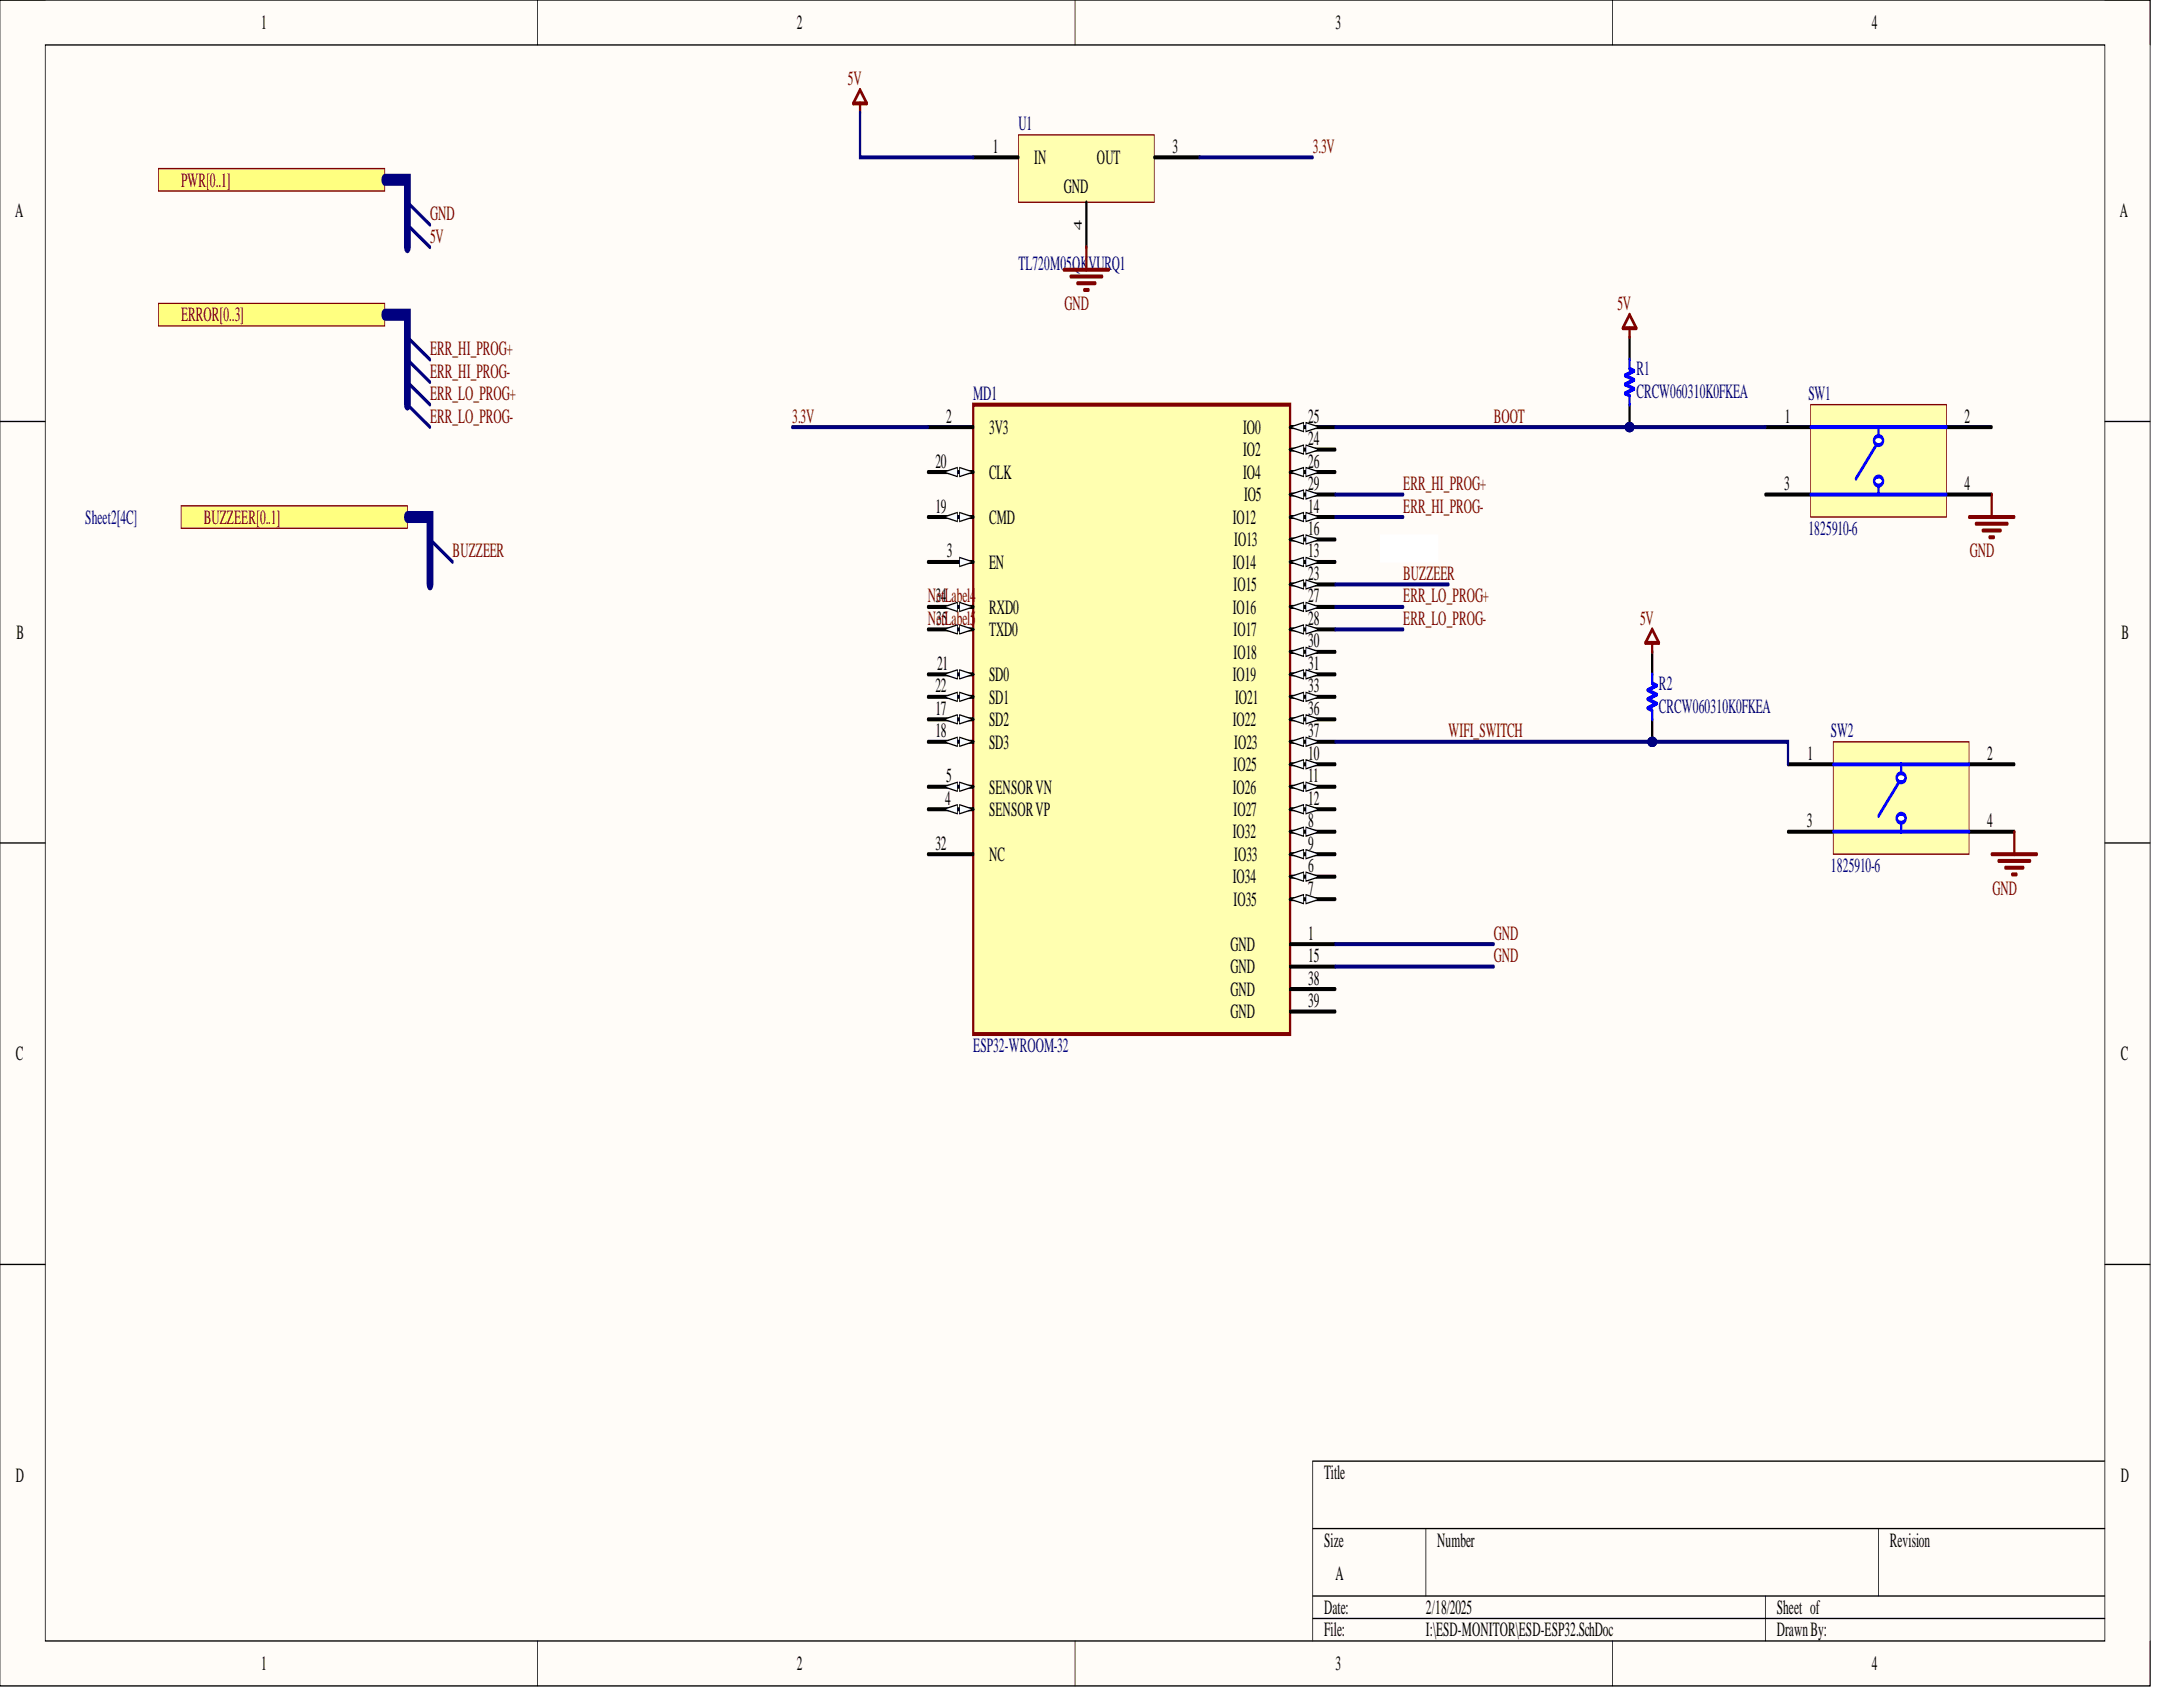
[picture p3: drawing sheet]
<svg xmlns="http://www.w3.org/2000/svg" width="241mm" height="190mm" viewBox="0 0 241 190" stroke-linecap="round" stroke-linejoin="round" font-family="sans-serif">
<defs><g id="words">
<g font-size="2.3">
<text x="29.1" y="3.3">1</text>
<text x="88.9" y="3.3">2</text>
<text x="149" y="3.3">3</text>
<text x="208.9" y="3.3">4</text>
<text x="110.8" y="17.1">1</text>
<text x="130.8" y="17.1">3</text>
<text x="115.4" y="18.3">IN</text>
<text x="118.7" y="21.6">GND</text>
<text x="122.4" y="18.3">OUT</text>
<text x="1.7" y="24.2">A</text>
<text x="236.6" y="24.2">A</text>
<text x="105.6" y="47.2">2</text>
<text x="146" y="47.2">25</text>
<text x="199.2" y="47.2">1</text>
<text x="219.3" y="47.2">2</text>
<text x="104.4" y="52.2">20</text>
<text x="110.4" y="48.4">3V3</text>
<text x="110.4" y="53.4">CLK</text>
<text x="138.8" y="48.4">IO0</text>
<text x="138.8" y="50.9">IO2</text>
<text x="138.8" y="53.4">IO4</text>
<text x="146" y="49.7">24</text>
<text x="146" y="52.2">26</text>
<text x="104.4" y="57.2">19</text>
<text x="110.4" y="58.5">CMD</text>
<text x="137.6" y="58.5">IO12</text>
<text x="138.8" y="55.9">IO5</text>
<text x="146" y="54.7">29</text>
<text x="146" y="57.2">14</text>
<text x="146" y="59.7">16</text>
<text x="199.1" y="54.7">3</text>
<text x="219.3" y="54.7">4</text>
<text x="105.7" y="62.2">3</text>
<text x="110.4" y="63.5">EN</text>
<text x="137.6" y="63.5">IO14</text>
<text x="137.7" y="66">IO15</text>
<text x="137.8" y="61">IO13</text>
<text x="146" y="62.2">13</text>
<text x="146" y="64.7">23</text>
<text x="1.9" y="71.3">B</text>
<text x="110.4" y="68.5">RXD0</text>
<text x="110.4" y="71">TXD0</text>
<text x="137.6" y="68.5">IO16</text>
<text x="137.7" y="71">IO17</text>
<text x="146" y="67.2">27</text>
<text x="146" y="69.7">28</text>
<text x="236.8" y="71.3">B</text>
<text x="104.4" y="77.3">22</text>
<text x="104.6" y="74.8">21</text>
<text x="110.4" y="76">SD0</text>
<text x="137.6" y="76">IO19</text>
<text x="137.7" y="73.5">IO18</text>
<text x="146" y="72.2">30</text>
<text x="146" y="74.8">31</text>
<text x="146" y="77.3">33</text>
<text x="104.4" y="79.8">17</text>
<text x="104.4" y="82.3">18</text>
<text x="110.4" y="78.5">SD1</text>
<text x="110.4" y="81">SD2</text>
<text x="110.4" y="83.5">SD3</text>
<text x="137.6" y="81">IO22</text>
<text x="137.8" y="83.5">IO23</text>
<text x="137.8" y="78.5">IO21</text>
<text x="146" y="79.8">36</text>
<text x="146" y="82.3">37</text>
<text x="105.5" y="89.8">4</text>
<text x="105.6" y="87.3">5</text>
<text x="110.4" y="88.6">SENSORVN</text>
<text x="137.6" y="88.6">IO26</text>
<text x="137.7" y="86">IO25</text>
<text x="146" y="84.8">10</text>
<text x="146" y="87.3">11</text>
<text x="146" y="89.8">12</text>
<text x="201.7" y="84.8">1</text>
<text x="221.8" y="84.8">2</text>
<text x="104.4" y="94.8">32</text>
<text x="110.4" y="91.1">SENSORVP</text>
<text x="137.6" y="93.6">IO32</text>
<text x="137.7" y="91.1">IO27</text>
<text x="146" y="92.3">8</text>
<text x="146" y="94.8">9</text>
<text x="201.7" y="92.3">3</text>
<text x="221.8" y="92.3">4</text>
<text x="110.4" y="96.1">NC</text>
<text x="137.6" y="98.6">IO34</text>
<text x="137.7" y="101.1">IO35</text>
<text x="137.8" y="96.1">IO33</text>
<text x="146" y="97.3">6</text>
<text x="146" y="99.8">7</text>
<text x="137.3" y="106.1">GND</text>
<text x="146" y="104.9">1</text>
<text x="146" y="107.4">15</text>
<text x="137.3" y="108.6">GND</text>
<text x="137.3" y="111.1">GND</text>
<text x="137.3" y="113.6">GND</text>
<text x="146" y="109.9">38</text>
<text x="146" y="112.4">39</text>
<text x="1.8" y="118.3">C</text>
<text x="236.7" y="118.3">C</text>
<text x="1.8" y="165.4">D</text>
<text x="147.8" y="165.1">Title</text>
<text x="236.7" y="165.4">D</text>
<text x="147.8" y="172.6">Size</text>
<text x="160.4" y="172.6">Number</text>
<text x="210.9" y="172.6">Revision</text>
<text x="149" y="176.4">A</text>
<text x="147.8" y="180.1">Date:</text>
<text x="147.8" y="182.6">File:</text>
<text x="159.1" y="180.1">2/18/2025</text>
<text x="159.1" y="182.6">I:\ESD-MONITOR\ESD-ESP32.SchDoc</text>
<text x="198.3" y="180.1">Sheet of</text>
<text x="198.3" y="182.6">DrawnBy:</text>
<text x="29.1" y="186.4">1</text>
<text x="88.9" y="186.4">2</text>
<text x="149" y="186.4">3</text>
<text x="208.9" y="186.4">4</text>
</g>
<g font-size="2.3" fill="#800000">
<text x="94.6" y="9.5">5V</text>
<text x="146.5" y="17.1">3.3V</text>
<text x="20.2" y="20.8">PWR[0..1]</text>
<text x="48" y="24.6">GND</text>
<text x="48" y="27.1">5V</text>
<text x="20.2" y="35.9">ERROR[0..3]</text>
<text x="118.8" y="34.6">GND</text>
<text x="180.5" y="34.6">5V</text>
<text x="48" y="39.6">ERR_HI_PROG+</text>
<text x="48" y="44.7">ERR_LO_PROG+</text>
<text x="48" y="47.2">ERR_LO_PROG-</text>
<text x="48" y="42.1">ERR_HI_PROG-</text>
<text x="88.4" y="47.2">3.3V</text>
<text x="166.7" y="47.2">BOOT</text>
<text x="22.7" y="58.5">BUZZEER[0..1]</text>
<text x="156.6" y="54.7">ERR_HI_PROG+</text>
<text x="156.6" y="57.2">ERR_HI_PROG-</text>
<text x="50.5" y="62.2">BUZZEER</text>
<text x="156.6" y="64.7">BUZZEER</text>
<text x="219.9" y="62.2">GND</text>
<text x="103.6" y="67.2">N3et4Label4</text>
<text x="103.6" y="69.7">N3et5Label5</text>
<text x="156.6" y="67.2">ERR_LO_PROG+</text>
<text x="156.6" y="69.7">ERR_LO_PROG-</text>
<text x="183.1" y="69.7">5V</text>
<text x="161.7" y="82.3">WIFI_SWITCH</text>
<text x="222.4" y="99.8">GND</text>
<text x="166.7" y="104.9">GND</text>
<text x="166.7" y="107.4">GND</text>
</g>
<g font-size="2.3" fill="#000080">
<text x="113.7" y="14.5">U1</text>
<text x="113.7" y="30.1">TL720M05QKVURQ1</text>
<text x="182.6" y="41.9">R1</text>
<text x="108.6" y="44.7">MD1</text>
<text x="182.6" y="44.4">CRCW060310K0FKEA</text>
<text x="201.8" y="44.7">SW1</text>
<text x="9.5" y="58.5">Sheet2[4C]</text>
<text x="201.8" y="59.7">1825910-6</text>
<text x="185.2" y="77">R2</text>
<text x="185.2" y="79.5">CRCW060310K0FKEA</text>
<text x="204.4" y="82.3">SW2</text>
<text x="204.4" y="97.3">1825910-6</text>
<text x="108.6" y="117.4">ESP32-WROOM-32</text>
</g>
<text font-size="1.3" x="120.7" y="25.7" transform="rotate(-90 120.7 25.7)">4</text>
</g></defs>
<path d="M0 0h240v188.1h-240z" fill-rule="evenodd" fill="#fffcf8"/>
<path d="M0 0h240v188.1h-240z" fill="none" stroke="#000" stroke-width=".11"/>
<path d="M5.1 5h229.8v178.1h-229.8z" fill-rule="evenodd" fill="#fffcf8"/>
<g fill="none" stroke="#000" stroke-width=".11">
<path d="M0 0h5.1M60 0v5M120 0v5M180 0v5M234.9 0h5.1v5M5.1 5h229.8v178.1h-229.8zM0 47h5.1M234.9 47h5.1M0 94.1h5.1M234.9 94.1h5.1M0 141.1h5.1M234.9 141.1h5.1"/>
<path d="M146.5 170.6h88.4M146.5 178.1h88.4M159.1 170.6v7.5M197 178.1v5M209.7 170.6v7.5M234.9 163.1h-88.4v20M60 183.1v5M120 183.1v5M146.5 180.6h88.4M180 183.1v5M240 183.1v5"/>
</g>
<path d="M108.6 45.2h35.4v70.2h-35.4z" fill-rule="evenodd" fill="#ffffb0"/>
<path d="M108.6 45.2h35.4v70.2h-35.4z" fill="none" stroke="#800000" stroke-width=".34"/>
<path d="M103.6 47.7h5M103.6 87.8h5" fill="none" stroke="#000" stroke-width=".34"/>
<path d="M107.1 87.3l1.5 .5-1.5 .5z" fill="#f8fcff"/>
<path d="M107.1 87.3l1.5 .5-1.5 .5z" fill="none" stroke="#000" stroke-width=".11"/>
<path d="M105.3 87.8l1.6-.5v1z" fill="#f8fcff"/>
<path d="M105.3 87.8l1.6-.5v1z" fill="none" stroke="#000" stroke-width=".11"/>
<path d="M103.6 90.3h5" fill="none" stroke="#000" stroke-width=".34"/>
<path d="M107.1 89.8l1.5 .5-1.5 .5z" fill="#f8fcff"/>
<path d="M107.1 89.8l1.5 .5-1.5 .5z" fill="none" stroke="#000" stroke-width=".11"/>
<path d="M105.3 90.3l1.6-.5v1z" fill="#f8fcff"/>
<path d="M105.3 90.3l1.6-.5v1z" fill="none" stroke="#000" stroke-width=".11"/>
<path d="M144 47.7h5" fill="none" stroke="#000" stroke-width=".34"/>
<path d="M144 47.7l1.5-.5v1z" fill="#f8fcff"/>
<path d="M144 47.7l1.5-.5v1z" fill="none" stroke="#000" stroke-width=".11"/>
<path d="M145.8 47.2l1.5 .5-1.5 .5z" fill="#f8fcff"/>
<path d="M145.8 47.2l1.5 .5-1.5 .5z" fill="none" stroke="#000" stroke-width=".11"/>
<path d="M144 50.2h5" fill="none" stroke="#000" stroke-width=".34"/>
<path d="M144 50.2l1.5-.5v1z" fill="#f8fcff"/>
<path d="M144 50.2l1.5-.5v1z" fill="none" stroke="#000" stroke-width=".11"/>
<path d="M145.8 49.7l1.5 .5-1.5 .5z" fill="#f8fcff"/>
<path d="M145.8 49.7l1.5 .5-1.5 .5z" fill="none" stroke="#000" stroke-width=".11"/>
<path d="M144 52.7h5" fill="none" stroke="#000" stroke-width=".34"/>
<path d="M144 52.7l1.5-.5v1z" fill="#f8fcff"/>
<path d="M144 52.7l1.5-.5v1z" fill="none" stroke="#000" stroke-width=".11"/>
<path d="M145.8 52.2l1.5 .5-1.5 .5z" fill="#f8fcff"/>
<path d="M145.8 52.2l1.5 .5-1.5 .5z" fill="none" stroke="#000" stroke-width=".11"/>
<path d="M144 55.2h5" fill="none" stroke="#000" stroke-width=".34"/>
<path d="M144 55.2l1.5-.5v1z" fill="#f8fcff"/>
<path d="M144 55.2l1.5-.5v1z" fill="none" stroke="#000" stroke-width=".11"/>
<path d="M145.8 54.7l1.5 .5-1.5 .5z" fill="#f8fcff"/>
<path d="M145.8 54.7l1.5 .5-1.5 .5z" fill="none" stroke="#000" stroke-width=".11"/>
<path d="M144 57.7h5" fill="none" stroke="#000" stroke-width=".34"/>
<path d="M144 57.7l1.5-.5v1z" fill="#f8fcff"/>
<path d="M144 57.7l1.5-.5v1z" fill="none" stroke="#000" stroke-width=".11"/>
<path d="M145.8 57.2l1.5 .5-1.5 .5z" fill="#f8fcff"/>
<path d="M145.8 57.2l1.5 .5-1.5 .5z" fill="none" stroke="#000" stroke-width=".11"/>
<path d="M144 60.2h5" fill="none" stroke="#000" stroke-width=".34"/>
<path d="M144 60.2l1.5-.5v1z" fill="#f8fcff"/>
<path d="M144 60.2l1.5-.5v1z" fill="none" stroke="#000" stroke-width=".11"/>
<path d="M145.8 59.7l1.5 .5-1.5 .5z" fill="#f8fcff"/>
<path d="M145.8 59.7l1.5 .5-1.5 .5z" fill="none" stroke="#000" stroke-width=".11"/>
<path d="M144 62.7h5" fill="none" stroke="#000" stroke-width=".34"/>
<path d="M144 62.7l1.5-.5v1z" fill="#f8fcff"/>
<path d="M144 62.7l1.5-.5v1z" fill="none" stroke="#000" stroke-width=".11"/>
<path d="M145.8 62.2l1.5 .5-1.5 .5z" fill="#f8fcff"/>
<path d="M145.8 62.2l1.5 .5-1.5 .5z" fill="none" stroke="#000" stroke-width=".11"/>
<path d="M144 65.2h5" fill="none" stroke="#000" stroke-width=".34"/>
<path d="M144 65.2l1.5-.5v1z" fill="#f8fcff"/>
<path d="M144 65.2l1.5-.5v1z" fill="none" stroke="#000" stroke-width=".11"/>
<path d="M145.8 64.7l1.5 .5-1.5 .5z" fill="#f8fcff"/>
<path d="M145.8 64.7l1.5 .5-1.5 .5z" fill="none" stroke="#000" stroke-width=".11"/>
<path d="M144 67.7h5" fill="none" stroke="#000" stroke-width=".34"/>
<path d="M144 67.7l1.5-.5v1z" fill="#f8fcff"/>
<path d="M144 67.7l1.5-.5v1z" fill="none" stroke="#000" stroke-width=".11"/>
<path d="M145.8 67.2l1.5 .5-1.5 .5z" fill="#f8fcff"/>
<path d="M145.8 67.2l1.5 .5-1.5 .5z" fill="none" stroke="#000" stroke-width=".11"/>
<path d="M144 70.2h5" fill="none" stroke="#000" stroke-width=".34"/>
<path d="M144 70.2l1.5-.5v1z" fill="#f8fcff"/>
<path d="M144 70.2l1.5-.5v1z" fill="none" stroke="#000" stroke-width=".11"/>
<path d="M145.8 69.7l1.5 .5-1.5 .5z" fill="#f8fcff"/>
<path d="M145.8 69.7l1.5 .5-1.5 .5z" fill="none" stroke="#000" stroke-width=".11"/>
<path d="M144 72.8h5" fill="none" stroke="#000" stroke-width=".34"/>
<path d="M144 72.8l1.5-.6v1.1z" fill="#f8fcff"/>
<path d="M144 72.8l1.5-.6v1.1z" fill="none" stroke="#000" stroke-width=".11"/>
<path d="M145.8 72.2l1.5 .6-1.5 .5z" fill="#f8fcff"/>
<path d="M145.8 72.2l1.5 .6-1.5 .5z" fill="none" stroke="#000" stroke-width=".11"/>
<path d="M144 75.3h5" fill="none" stroke="#000" stroke-width=".34"/>
<path d="M144 75.3l1.5-.5v1z" fill="#f8fcff"/>
<path d="M144 75.3l1.5-.5v1z" fill="none" stroke="#000" stroke-width=".11"/>
<path d="M145.8 74.8l1.5 .5-1.5 .5z" fill="#f8fcff"/>
<path d="M145.8 74.8l1.5 .5-1.5 .5z" fill="none" stroke="#000" stroke-width=".11"/>
<path d="M144 77.8h5" fill="none" stroke="#000" stroke-width=".34"/>
<path d="M144 77.8l1.5-.5v1z" fill="#f8fcff"/>
<path d="M144 77.8l1.5-.5v1z" fill="none" stroke="#000" stroke-width=".11"/>
<path d="M145.8 77.3l1.5 .5-1.5 .5z" fill="#f8fcff"/>
<path d="M145.8 77.3l1.5 .5-1.5 .5z" fill="none" stroke="#000" stroke-width=".11"/>
<path d="M144 80.3h5" fill="none" stroke="#000" stroke-width=".34"/>
<path d="M144 80.3l1.5-.5v1z" fill="#f8fcff"/>
<path d="M144 80.3l1.5-.5v1z" fill="none" stroke="#000" stroke-width=".11"/>
<path d="M145.8 79.8l1.5 .5-1.5 .5z" fill="#f8fcff"/>
<path d="M145.8 79.8l1.5 .5-1.5 .5z" fill="none" stroke="#000" stroke-width=".11"/>
<path d="M144 82.8h5" fill="none" stroke="#000" stroke-width=".34"/>
<path d="M144 82.8l1.5-.5v1z" fill="#f8fcff"/>
<path d="M144 82.8l1.5-.5v1z" fill="none" stroke="#000" stroke-width=".11"/>
<path d="M145.8 82.3l1.5 .5-1.5 .5z" fill="#f8fcff"/>
<path d="M145.8 82.3l1.5 .5-1.5 .5z" fill="none" stroke="#000" stroke-width=".11"/>
<path d="M144 85.3h5" fill="none" stroke="#000" stroke-width=".34"/>
<path d="M144 85.3l1.5-.5v1z" fill="#f8fcff"/>
<path d="M144 85.3l1.5-.5v1z" fill="none" stroke="#000" stroke-width=".11"/>
<path d="M145.8 84.8l1.5 .5-1.5 .5z" fill="#f8fcff"/>
<path d="M145.8 84.8l1.5 .5-1.5 .5z" fill="none" stroke="#000" stroke-width=".11"/>
<path d="M144 87.8h5" fill="none" stroke="#000" stroke-width=".34"/>
<path d="M144 87.8l1.5-.5v1z" fill="#f8fcff"/>
<path d="M144 87.8l1.5-.5v1z" fill="none" stroke="#000" stroke-width=".11"/>
<path d="M145.8 87.3l1.5 .5-1.5 .5z" fill="#f8fcff"/>
<path d="M145.8 87.3l1.5 .5-1.5 .5z" fill="none" stroke="#000" stroke-width=".11"/>
<path d="M144 90.3h5" fill="none" stroke="#000" stroke-width=".34"/>
<path d="M144 90.3l1.5-.5v1z" fill="#f8fcff"/>
<path d="M144 90.3l1.5-.5v1z" fill="none" stroke="#000" stroke-width=".11"/>
<path d="M145.8 89.8l1.5 .5-1.5 .5z" fill="#f8fcff"/>
<path d="M145.8 89.8l1.5 .5-1.5 .5z" fill="none" stroke="#000" stroke-width=".11"/>
<path d="M144 92.8h5" fill="none" stroke="#000" stroke-width=".34"/>
<path d="M144 92.8l1.5-.5v1z" fill="#f8fcff"/>
<path d="M144 92.8l1.5-.5v1z" fill="none" stroke="#000" stroke-width=".11"/>
<path d="M145.8 92.3l1.5 .5-1.5 .5z" fill="#f8fcff"/>
<path d="M145.8 92.3l1.5 .5-1.5 .5z" fill="none" stroke="#000" stroke-width=".11"/>
<path d="M144 95.3h5" fill="none" stroke="#000" stroke-width=".34"/>
<path d="M144 95.3l1.5-.5v1z" fill="#f8fcff"/>
<path d="M144 95.3l1.5-.5v1z" fill="none" stroke="#000" stroke-width=".11"/>
<path d="M145.8 94.8l1.5 .5-1.5 .5z" fill="#f8fcff"/>
<path d="M145.8 94.8l1.5 .5-1.5 .5z" fill="none" stroke="#000" stroke-width=".11"/>
<path d="M144 97.8h5" fill="none" stroke="#000" stroke-width=".34"/>
<path d="M144 97.8l1.5-.5v1z" fill="#f8fcff"/>
<path d="M144 97.8l1.5-.5v1z" fill="none" stroke="#000" stroke-width=".11"/>
<path d="M145.8 97.3l1.5 .5-1.5 .5z" fill="#f8fcff"/>
<path d="M145.8 97.3l1.5 .5-1.5 .5z" fill="none" stroke="#000" stroke-width=".11"/>
<path d="M144 100.3h5" fill="none" stroke="#000" stroke-width=".34"/>
<path d="M144 100.3l1.5-.5v1z" fill="#f8fcff"/>
<path d="M144 100.3l1.5-.5v1z" fill="none" stroke="#000" stroke-width=".11"/>
<path d="M145.8 99.8l1.5 .5-1.5 .5z" fill="#f8fcff"/>
<path d="M145.8 99.8l1.5 .5-1.5 .5z" fill="none" stroke="#000" stroke-width=".11"/>
<path d="M103.6 52.7h5" fill="none" stroke="#000" stroke-width=".34"/>
<path d="M107.1 52.2l1.5 .5-1.5 .5z" fill="#f8fcff"/>
<path d="M107.1 52.2l1.5 .5-1.5 .5z" fill="none" stroke="#000" stroke-width=".11"/>
<path d="M105.3 52.7l1.6-.5v1z" fill="#f8fcff"/>
<path d="M105.3 52.7l1.6-.5v1z" fill="none" stroke="#000" stroke-width=".11"/>
<path d="M103.6 57.7h5" fill="none" stroke="#000" stroke-width=".34"/>
<path d="M107.1 57.2l1.5 .5-1.5 .5z" fill="#f8fcff"/>
<path d="M107.1 57.2l1.5 .5-1.5 .5z" fill="none" stroke="#000" stroke-width=".11"/>
<path d="M105.3 57.7l1.6-.5v1z" fill="#f8fcff"/>
<path d="M105.3 57.7l1.6-.5v1z" fill="none" stroke="#000" stroke-width=".11"/>
<path d="M103.6 62.7h5" fill="none" stroke="#000" stroke-width=".34"/>
<path d="M107.1 62.2l1.5 .5-1.5 .5z" fill="#f8fcff"/>
<path d="M107.1 62.2l1.5 .5-1.5 .5z" fill="none" stroke="#000" stroke-width=".11"/>
<path d="M103.6 67.7h5M103.6 95.3h5" fill="none" stroke="#000" stroke-width=".34"/>
<path d="M107.1 67.2l1.5 .5-1.5 .5z" fill="#f8fcff"/>
<path d="M107.1 67.2l1.5 .5-1.5 .5z" fill="none" stroke="#000" stroke-width=".11"/>
<path d="M105.3 67.7l1.6-.5v1z" fill="#f8fcff"/>
<path d="M105.3 67.7l1.6-.5v1z" fill="none" stroke="#000" stroke-width=".11"/>
<path d="M103.6 70.2h5" fill="none" stroke="#000" stroke-width=".34"/>
<path d="M107.1 69.7l1.5 .5-1.5 .5z" fill="#f8fcff"/>
<path d="M107.1 69.7l1.5 .5-1.5 .5z" fill="none" stroke="#000" stroke-width=".11"/>
<path d="M105.3 70.2l1.6-.5v1z" fill="#f8fcff"/>
<path d="M105.3 70.2l1.6-.5v1z" fill="none" stroke="#000" stroke-width=".11"/>
<path d="M103.6 75.3h5" fill="none" stroke="#000" stroke-width=".34"/>
<path d="M107.1 74.8l1.5 .5-1.5 .5z" fill="#f8fcff"/>
<path d="M107.1 74.8l1.5 .5-1.5 .5z" fill="none" stroke="#000" stroke-width=".11"/>
<path d="M105.3 75.3l1.6-.5v1z" fill="#f8fcff"/>
<path d="M105.3 75.3l1.6-.5v1z" fill="none" stroke="#000" stroke-width=".11"/>
<path d="M103.6 77.8h5" fill="none" stroke="#000" stroke-width=".34"/>
<path d="M107.1 77.3l1.5 .5-1.5 .5z" fill="#f8fcff"/>
<path d="M107.1 77.3l1.5 .5-1.5 .5z" fill="none" stroke="#000" stroke-width=".11"/>
<path d="M105.3 77.8l1.6-.5v1z" fill="#f8fcff"/>
<path d="M105.3 77.8l1.6-.5v1z" fill="none" stroke="#000" stroke-width=".11"/>
<path d="M103.6 80.3h5" fill="none" stroke="#000" stroke-width=".34"/>
<path d="M107.1 79.8l1.5 .5-1.5 .5z" fill="#f8fcff"/>
<path d="M107.1 79.8l1.5 .5-1.5 .5z" fill="none" stroke="#000" stroke-width=".11"/>
<path d="M105.3 80.3l1.6-.5v1z" fill="#f8fcff"/>
<path d="M105.3 80.3l1.6-.5v1z" fill="none" stroke="#000" stroke-width=".11"/>
<path d="M103.6 82.8h5" fill="none" stroke="#000" stroke-width=".34"/>
<path d="M107.1 82.3l1.5 .5-1.5 .5z" fill="#f8fcff"/>
<path d="M107.1 82.3l1.5 .5-1.5 .5z" fill="none" stroke="#000" stroke-width=".11"/>
<path d="M105.3 82.8l1.6-.5v1z" fill="#f8fcff"/>
<path d="M105.3 82.8l1.6-.5v1z" fill="none" stroke="#000" stroke-width=".11"/>
<path d="M144 105.4h5M144 107.9h5M144 110.4h5M144 112.9h5" fill="none" stroke="#000" stroke-width=".34"/>
<path d="M154.1 59.7h6.4v3h-6.4z" fill-rule="evenodd" fill="#fff"/>
<path d="M154.1 59.7h6.4v3h-6.4z" fill="none" stroke="#fff" stroke-width=".11"/>
<path d="M149 55.2h7.6M149 57.7h7.6M149 65.2h12.7M149 67.7h7.6M149 70.2h7.6M149 105.4h17.7M149 107.9h17.7" fill="none" stroke="#000080" stroke-width=".34"/>
<path d="M197 47.7h5.1M197 55.2h5.1M217.2 47.7h5.1M217.2 55.2h5.1" fill="none" stroke="#000" stroke-width=".34"/>
<path d="M202.1 45.2h15.1v12.5h-15.1z" fill-rule="evenodd" fill="#ffffb0"/>
<path d="M202.1 45.2h15.1v12.5h-15.1z" fill="none" stroke="#800000" stroke-width=".11"/>
<path d="M202.1 47.7h15.1M202.1 55.2h15.1M209.7 54.2v1" fill="none" stroke="#00f" stroke-width=".34"/>
<circle cx="209.7" cy="53.7" r=".5" fill="#fff"/>
<circle cx="209.7" cy="53.7" r=".5" fill="none" stroke="#00f" stroke-width=".34"/>
<circle cx="209.7" cy="49.2" r=".5" fill="#fff"/>
<g fill="none" stroke="#00f" stroke-width=".34">
<path d="M209.4 49.7l-2.3 3.7M209.7 47.7v1"/>
<circle cx="209.7" cy="49.2" r=".5"/>
</g>
<path d="M219.8 57.7h5M220.5 58.5h3.6M221.3 59.2h2M222 60h.5M222.3 55.2v2.5" fill="none" stroke="#800000" stroke-width=".34"/>
<path d="M199.6 85.3h5M199.6 92.8h5M219.8 85.3h5M219.8 92.8h5" fill="none" stroke="#000" stroke-width=".34"/>
<path d="M204.6 82.8h15.2v12.5h-15.2z" fill-rule="evenodd" fill="#ffffb0"/>
<path d="M204.6 82.8h15.2v12.5h-15.2z" fill="none" stroke="#800000" stroke-width=".11"/>
<path d="M204.6 85.3h15.2M204.6 92.8h15.2M212.2 91.8v1" fill="none" stroke="#00f" stroke-width=".34"/>
<circle cx="212.2" cy="91.3" r=".5" fill="#fff"/>
<circle cx="212.2" cy="91.3" r=".5" fill="none" stroke="#00f" stroke-width=".34"/>
<circle cx="212.2" cy="86.8" r=".5" fill="#fff"/>
<g fill="none" stroke="#00f" stroke-width=".34">
<path d="M211.9 87.3l-2.2 3.8M212.2 85.3v1"/>
<circle cx="212.2" cy="86.8" r=".5"/>
</g>
<path d="M149 47.7h48" fill="none" stroke="#000080" stroke-width=".34"/>
<circle cx="181.9" cy="47.7" r=".5" fill="#000080"/>
<circle cx="181.9" cy="47.7" r=".5" fill="none" stroke="#000080" stroke-width=".11"/>
<circle cx="181.9" cy="47.7" r=".5" fill="#000080"/>
<circle cx="181.9" cy="47.7" r=".5" fill="none" stroke="#000080" stroke-width=".11"/>
<path d="M181.9 37.6v2.5M181.9 45.2v2.5" fill="none" stroke="#000" stroke-width=".34"/>
<circle cx="181.9" cy="47.7" r=".5" fill="#000080"/>
<circle cx="181.9" cy="47.7" r=".5" fill="none" stroke="#000080" stroke-width=".11"/>
<path d="M181.9 40.1v1l.5 .3-1 .5 1 .5-1 .5 1 .5-1 .5 .5 .3v1" fill="none" stroke="#00f" stroke-width=".34"/>
<path d="M181.9 35.1l.7 1.5h-1.5zM181.9 36.6v1" fill="none" stroke="#800000" stroke-width=".34"/>
<path d="M149 82.8h50.6v2.5" fill="none" stroke="#000080" stroke-width=".34"/>
<circle cx="184.4" cy="82.8" r=".5" fill="#000080"/>
<circle cx="184.4" cy="82.8" r=".5" fill="none" stroke="#000080" stroke-width=".11"/>
<path d="M222.3 95.3h5M223 96.1h3.6M223.8 96.8h2M224.6 97.6h.5M224.8 92.8v2.5" fill="none" stroke="#800000" stroke-width=".34"/>
<circle cx="184.4" cy="82.8" r=".5" fill="#000080"/>
<circle cx="184.4" cy="82.8" r=".5" fill="none" stroke="#000080" stroke-width=".11"/>
<path d="M184.4 72.8v2.5M184.4 80.3v2.5" fill="none" stroke="#000" stroke-width=".34"/>
<circle cx="184.4" cy="82.8" r=".5" fill="#000080"/>
<circle cx="184.4" cy="82.8" r=".5" fill="none" stroke="#000080" stroke-width=".11"/>
<path d="M184.4 75.3v1l.5 .2-1 .5 1 .5-1 .5 1 .5-1 .5 .5 .3v1" fill="none" stroke="#00f" stroke-width=".34"/>
<path d="M184.4 70.2l.8 1.5h-1.6zM184.4 71.7v1.1" fill="none" stroke="#800000" stroke-width=".34"/>
<path d="M17.7 18.8h25.2v2.5h-25.2z" fill-rule="evenodd" fill="#ffff80"/>
<path d="M17.7 18.8h25.2v2.5h-25.2z" fill="none" stroke="#800000" stroke-width=".11"/>
<path d="M17.7 33.9h25.2v2.5h-25.2z" fill-rule="evenodd" fill="#ffff80"/>
<path d="M17.7 33.9h25.2v2.5h-25.2z" fill="none" stroke="#800000" stroke-width=".11"/>
<path d="M45.5 25.1l2.5 2.5M45.5 22.6l2.5 2.5M45.5 37.6l2.5 2.5M45.5 40.1l2.5 2.5M45.5 42.6l2.5 2.6M45.5 45.2l2.5 2.5" fill="none" stroke="#000080" stroke-width=".34"/>
<path d="M42.9 20.1h2.6v7.5M42.9 35.1h2.6v10.1" fill="none" stroke="#000080" stroke-width="1"/>
<path d="M96 10l.7 1.5h-1.5zM96 11.5v1" fill="none" stroke="#800000" stroke-width=".34"/>
<path d="M113.7 15.1h15.1v7.5h-15.1z" fill-rule="evenodd" fill="#ffffb0"/>
<path d="M113.7 15.1h15.1v7.5h-15.1z" fill="none" stroke="#800000" stroke-width=".11"/>
<path d="M108.6 17.6h5.1M128.8 17.6h5.1M121.3 22.6v5" fill="none" stroke="#000" stroke-width=".34"/>
<path d="M96 12.5v5.1h12.6M133.9 17.6h12.6M88.4 47.7h15.2" fill="none" stroke="#000080" stroke-width=".34"/>
<path d="M118.7 30.1h5.1M119.5 30.9h3.5M120.2 31.6h2.1M121 32.4h.5M121.3 27.6v2.5" fill="none" stroke="#800000" stroke-width=".34"/>
<path d="M20.2 56.4h25.3v2.6h-25.3z" fill-rule="evenodd" fill="#ffff80"/>
<path d="M20.2 56.4h25.3v2.6h-25.3z" fill="none" stroke="#800000" stroke-width=".11"/>
<path d="M48 60.2l2.5 2.5" fill="none" stroke="#000080" stroke-width=".34"/>
<path d="M45.5 57.7h2.5v7.5" fill="none" stroke="#000080" stroke-width="1"/>
<use href="#words"/>
</svg>
